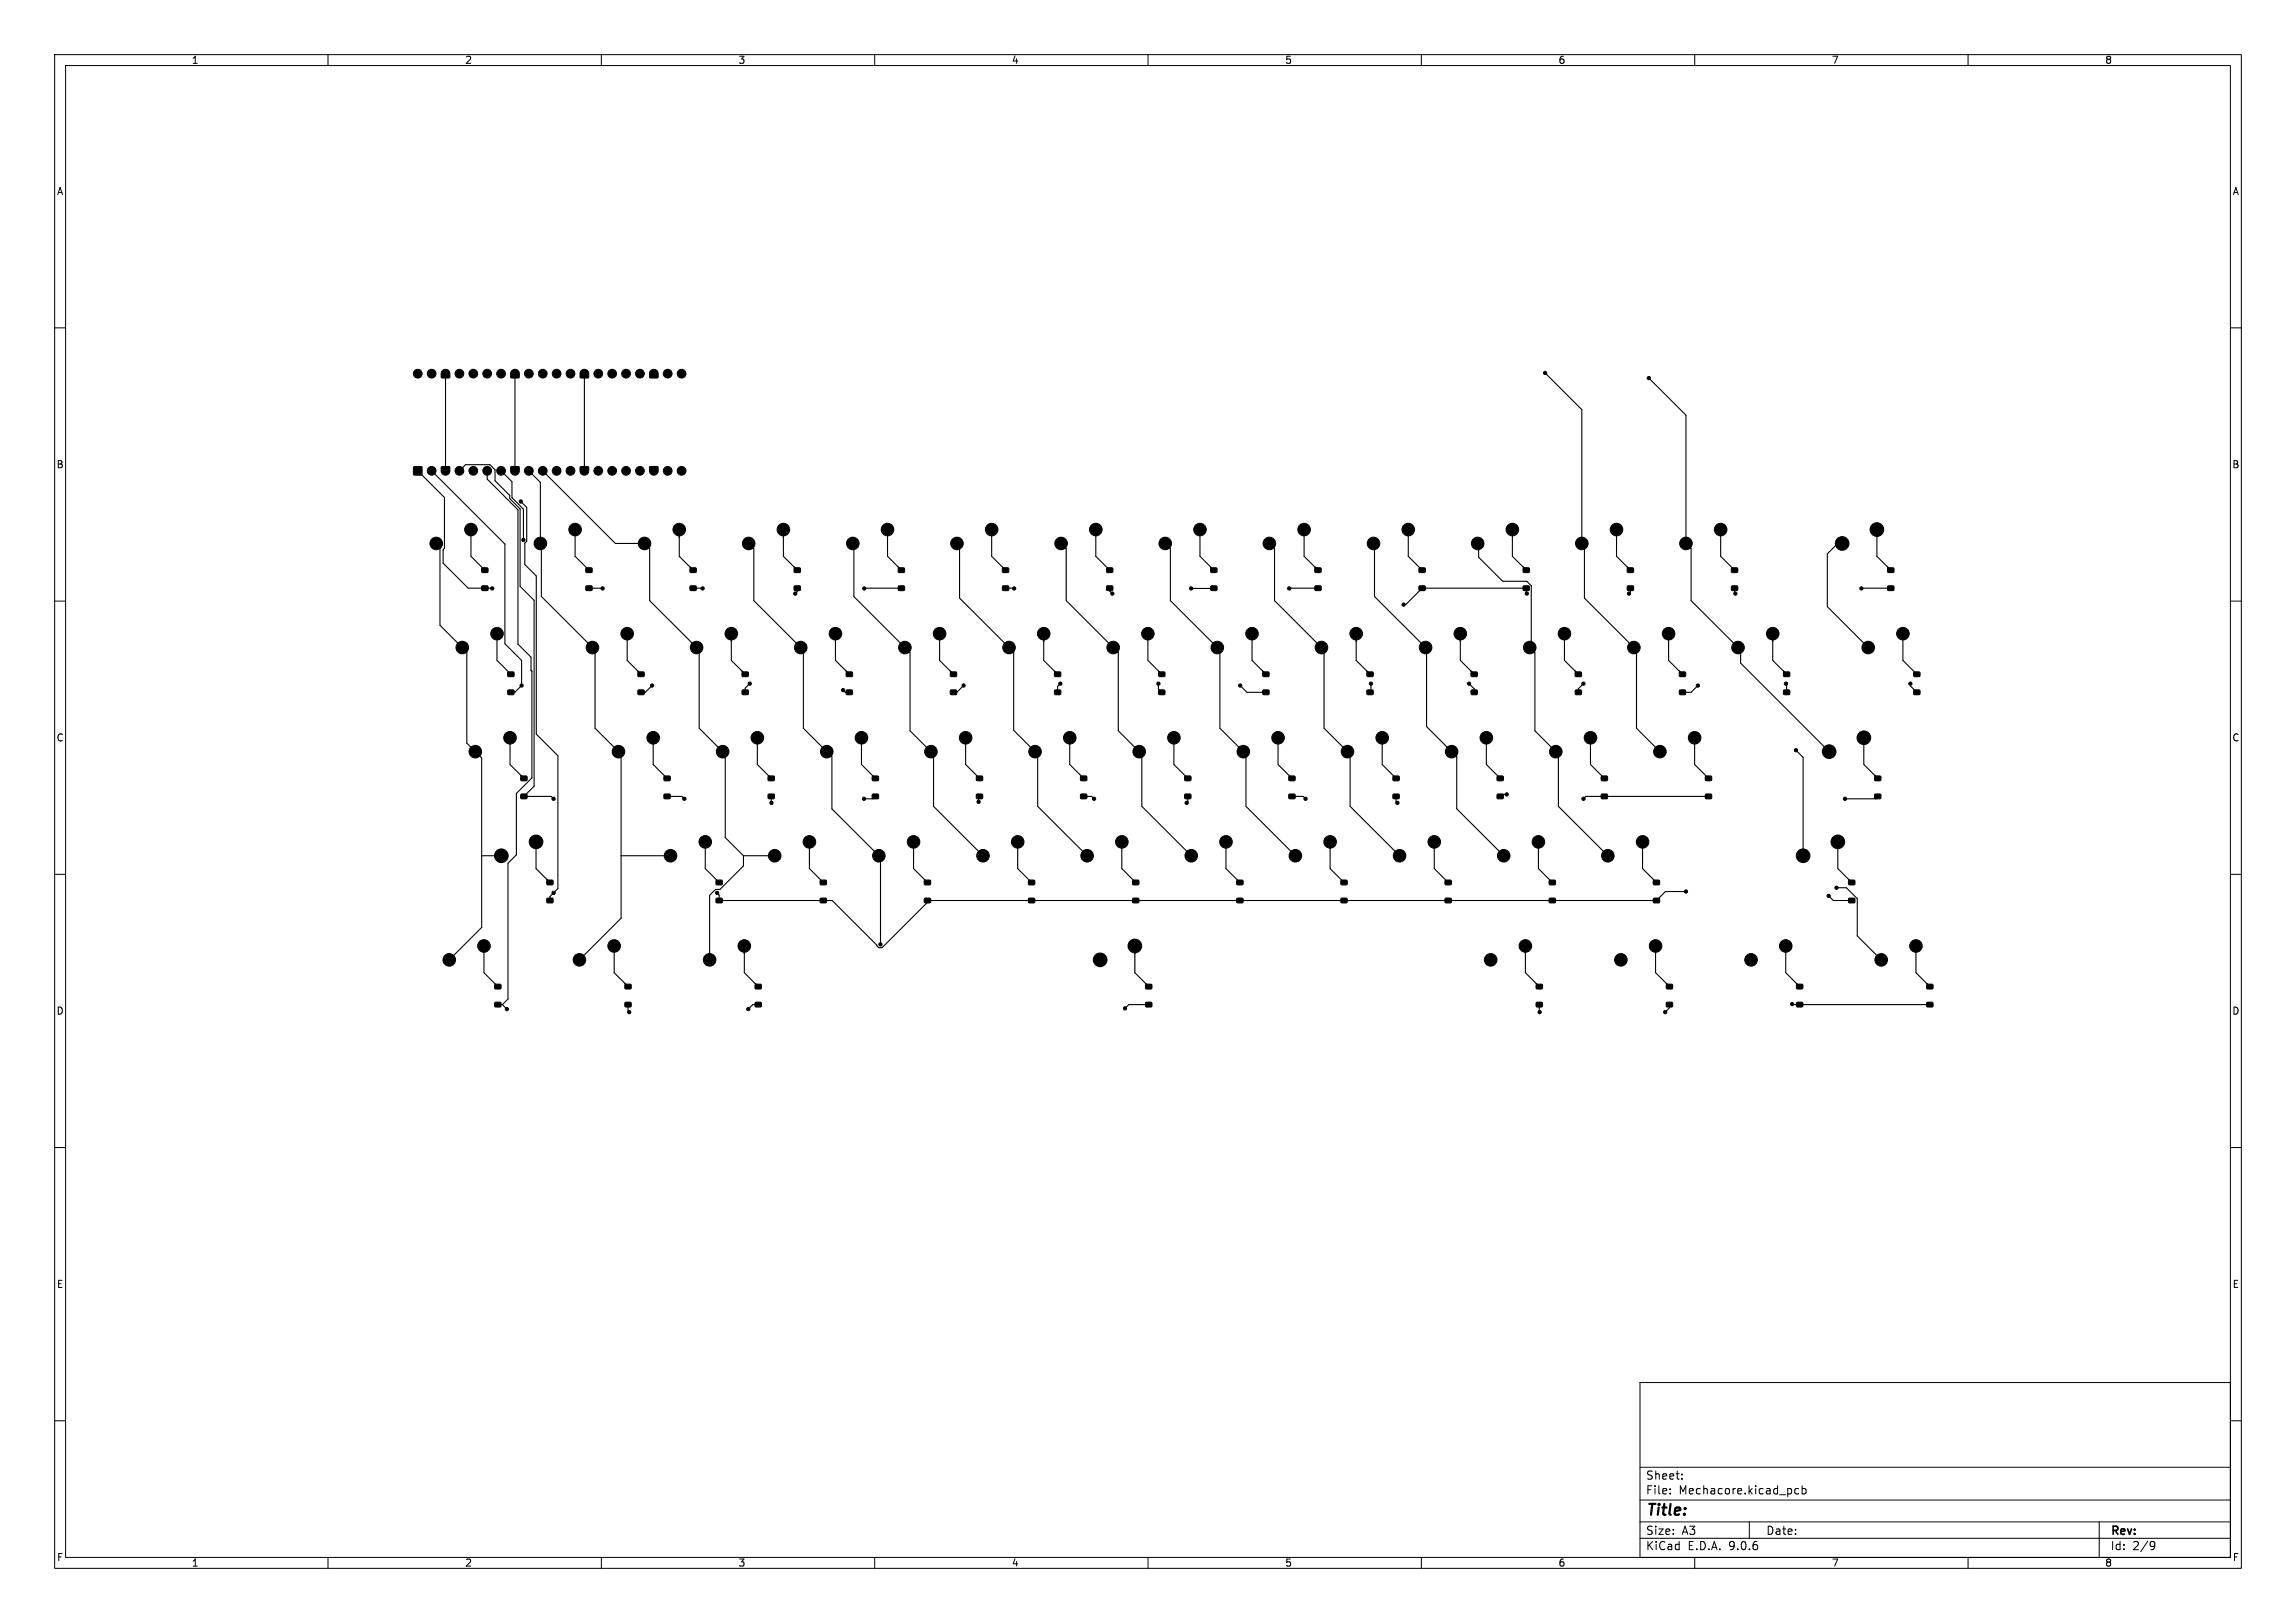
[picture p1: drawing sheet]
<svg xmlns="http://www.w3.org/2000/svg" width="420mm" height="297mm" viewBox="0 0 420 297" stroke-linecap="round" stroke-linejoin="round" font-family="sans-serif">
<defs><g id="words">
<text font-size="2.8" x="301" y="277.9">Title:</text>
<g font-size="2.1">
<text x="301" y="273.7">File:</text>
<text x="301" y="271">Sheet:</text>
<text x="307.1" y="273.7">Mechacore.kicad_pcb</text>
<text x="301" y="281.1">Size:</text>
<text x="307.6" y="281.1">A3</text>
<text x="323" y="281.1">Date:</text>
<text x="386" y="281.3">Rev:</text>
<text x="301" y="283.9">KiCad</text>
<text x="308.7" y="283.9">E.D.A.</text>
<text x="316.3" y="283.9">9.0.6</text>
<text x="386" y="283.9">Id:</text>
<text x="390.1" y="283.9">2/9</text>
</g>
<g font-size="1.8">
<text x="35" y="11.9">1</text>
<text x="85" y="11.9">2</text>
<text x="135" y="11.9">3</text>
<text x="185" y="11.9">4</text>
<text x="235" y="11.9">5</text>
<text x="285" y="11.9">6</text>
<text x="335" y="11.9">7</text>
<text x="385" y="11.9">8</text>
<text x="10.3" y="35.9">A</text>
<text x="408.3" y="35.9">A</text>
<text x="10.3" y="85.9">B</text>
<text x="408.2" y="85.9">B</text>
<text x="10.3" y="135.9">C</text>
<text x="408.2" y="135.9">C</text>
<text x="10.3" y="185.9">D</text>
<text x="408.2" y="185.9">D</text>
<text x="10.3" y="235.9">E</text>
<text x="408.3" y="235.9">E</text>
<text x="10.3" y="285.9">F</text>
<text x="35" y="286.9">1</text>
<text x="85" y="286.9">2</text>
<text x="135" y="286.9">3</text>
<text x="185" y="286.9">4</text>
<text x="235" y="286.9">5</text>
<text x="285" y="286.9">6</text>
<text x="335" y="286.9">7</text>
<text x="385" y="286.9">8</text>
<text x="408.3" y="285.9">F</text>
</g>
</g></defs>
<g fill="none" stroke="#000" stroke-width=".18">
<path d="M10 10h400v277h-400zM12 12h396v273h-396zM60 10v2M110 10v2M160 10v2M210 10v2M260 10v2M310 10v2M360 10v2M10 60h2M408 60h2M10 110h2"/>
<path d="M408 110h2M10 160h2M408 160h2M10 210h2M408 210h2M300 253h108v32h-108zM10 260h2M300 278.5h108M300 274.5h108M300 268.5h108M305.5 273.2v.2M305.5 272.5v.1"/>
<path d="M307.7 270.5v.2M307.7 269.8v.1M320 278.5v3M329 272.5l-.4-.1-.3 .3v.4l.1 .2h.6M329.7 272.5l.4-.1 .3 .3v.4l-.2 .2h-.5M329.7 271.9v1.5M384 278.5v6.5M408 260h2M60 285v2M110 285v2M160 285v2M210 285v2"/>
<path d="M260 285v2M300 281.5h108M310 285v2M360 285v2M393.6 282.1l.5 .1a.99 .99 0 0 1-.4 1.4h-.3M394.2 282.7l-.2 .2-.4 .1"/>
</g>
<g fill="#000" stroke="#000" stroke-width=".18">
<path d="M81 67.8a.8 .8 0 0 1 .8-.1 .8 .8 0 0 1 .5 .7l-.1 .7h-1.4l-.1-.8zM93.7 67.8a.8 .8 0 0 1 .8-.1 .8 .8 0 0 1 .5 .7l-.1 .7h-1.4l-.1-.8zM106.4 67.8a.8 .8 0 0 1 .8-.1 .8 .8 0 0 1 .5 .7l-.1 .7h-1.4l-.1-.8zM119.1 67.8a.8 .8 0 0 1 .8-.1 .8 .8 0 0 1 .5 .7l-.1 .7h-1.4l-.1-.8zM75.7 85.4h1.5v1.5h-1.5zM80.8 85.4h1.4l.1 .8a.8 .8 0 0 1-.8 .8 .8 .8 0 0 1-.8-.8zM93.4 85.4h1.5l.1 .8a.8 .8 0 0 1-.8 .8 .8 .8 0 0 1-.8-.8zM106.1 85.4h1.5l.1 .8a.8 .8 0 0 1-.8 .8 .8 .8 0 0 1-.8-.8zM118.8 85.4h1.5l.1 .8a.8 .8 0 0 1-.8 .8 .8 .8 0 0 1-.8-.8zM88.2 104h1v.7h-1zM88.2 107.3h1v.7h-1zM107.2 104h1.1v.7h-1.1z"/>
<path d="M107.2 107.3h1.1v.7h-1.1zM126.3 104h1v.7h-1zM126.3 107.3h1v.7h-1zM145.3 104h1.1v.7h-1.1zM145.3 107.3h1.1v.7h-1.1zM164.4 104h1v.7h-1zM164.4 107.3h1v.7h-1zM183.4 104h1.1v.7h-1.1zM183.4 107.3h1.1v.7h-1.1zM202.5 104h1v.7h-1zM202.5 107.3h1v.7h-1zM221.5 104h1.1v.7h-1.1z"/>
<path d="M221.5 107.3h1.1v.7h-1.1zM240.6 104h1v.7h-1zM240.6 107.3h1v.7h-1zM259.6 104h1.1v.7h-1.1zM259.6 107.3h1.1v.7h-1.1zM278.7 104h1v.7h-1zM278.7 107.3h1v.7h-1zM297.7 104h1.1v.7h-1.1zM297.7 107.3h1.1v.7h-1.1zM316.8 104h1v.7h-1zM316.8 107.3h1v.7h-1zM345.3 104h1.1v.7h-1.1z"/>
<path d="M345.3 107.3h1.1v.7h-1.1zM92.9 123h1.1v.8h-1.1zM92.9 126.3h1.1v.8h-1.1zM116.7 123h1.1v.8h-1.1zM116.7 126.3h1.1v.8h-1.1zM135.8 123h1v.8h-1zM135.8 126.3h1v.8h-1zM154.8 123h1.1v.8h-1.1zM154.8 126.3h1.1v.8h-1.1zM173.9 123h1v.8h-1zM173.9 126.3h1v.8h-1zM192.9 123h1.1v.8h-1.1z"/>
<path d="M192.9 126.3h1.1v.8h-1.1zM212 123h1v.8h-1zM212 126.3h1v.8h-1zM231 123h1.1v.8h-1.1zM231 126.3h1.1v.8h-1.1zM250.1 123h1v.8h-1zM250.1 126.3h1v.8h-1zM269.1 123h1.1v.8h-1.1zM269.1 126.3h1.1v.8h-1.1zM288.2 123h1v.8h-1zM288.2 126.3h1v.8h-1zM307.2 123h1.1v.8h-1.1z"/>
<path d="M307.2 126.3h1.1v.8h-1.1zM326.3 123h1v.8h-1zM326.3 126.3h1v.8h-1zM350.1 123h1.1v.8h-1.1zM350.1 126.3h1.1v.8h-1.1zM95.3 142.1h1.1v.7h-1.1zM95.3 145.4h1.1v.7h-1.1zM121.5 142.1h1.1v.7h-1.1zM121.5 145.4h1.1v.7h-1.1zM140.5 142.1h1.1v.7h-1.1zM140.5 145.4h1.1v.7h-1.1zM159.6 142.1h1.1v.7h-1.1z"/>
<path d="M159.6 145.4h1.1v.7h-1.1zM178.6 142.1h1.1v.7h-1.1zM178.6 145.4h1.1v.7h-1.1zM197.7 142.1h1.1v.7h-1.1zM197.7 145.4h1.1v.7h-1.1zM216.7 142.1h1.1v.7h-1.1zM216.7 145.4h1.1v.7h-1.1zM235.8 142.1h1.1v.7h-1.1zM235.8 145.4h1.1v.7h-1.1zM254.8 142.1h1.1v.7h-1.1zM254.8 145.4h1.1v.7h-1.1zM273.9 142.1h1.1v.7h-1.1z"/>
<path d="M273.9 145.4h1.1v.7h-1.1zM292.9 142.1h1.1v.7h-1.1zM292.9 145.4h1.1v.7h-1.1zM312 142.1h1.1v.7h-1.1zM312 145.4h1.1v.7h-1.1zM342.9 142.1h1.1v.7h-1.1zM342.9 145.4h1.1v.7h-1.1zM100.1 161.1h1v.8h-1zM100.1 164.4h1v.8h-1zM131 161.1h1.1v.8h-1.1zM131 164.4h1.1v.8h-1.1zM150.1 161.1h1v.8h-1z"/>
<path d="M150.1 164.4h1v.8h-1zM169.1 161.1h1.1v.8h-1.1zM169.1 164.4h1.1v.8h-1.1zM188.2 161.1h1v.8h-1zM188.2 164.4h1v.8h-1zM207.2 161.1h1.1v.8h-1.1zM207.2 164.4h1.1v.8h-1.1zM226.3 161.1h1v.8h-1zM226.3 164.4h1v.8h-1zM245.3 161.1h1.1v.8h-1.1zM245.3 164.4h1.1v.8h-1.1zM264.4 161.1h1v.8h-1z"/>
<path d="M264.4 164.4h1v.8h-1zM283.4 161.1h1.1v.8h-1.1zM283.4 164.4h1.1v.8h-1.1zM302.5 161.1h1v.8h-1zM302.5 164.4h1v.8h-1zM338.2 161.1h1.1v.8h-1.1zM338.2 164.4h1.1v.8h-1.1zM90.5 180.2h1.1v.7h-1.1zM90.5 183.5h1.1v.7h-1.1zM114.3 180.2h1.1v.7h-1.1zM114.3 183.5h1.1v.7h-1.1zM138.2 180.2h1v.7h-1z"/>
<path d="M138.2 183.5h1v.7h-1zM209.6 180.2h1.1v.7h-1.1zM209.6 183.5h1.1v.7h-1.1zM281 180.2h1.1v.7h-1.1zM281 183.5h1.1v.7h-1.1zM304.8 180.2h1.1v.7h-1.1zM304.8 183.5h1.1v.7h-1.1zM328.7 180.2h1v.7h-1zM328.7 183.5h1v.7h-1zM352.5 180.2h1v.7h-1zM352.5 183.5h1v.7h-1z"/>
<circle cx="76.4" cy="68.4" r=".8"/>
<circle cx="79" cy="68.4" r=".8"/>
<circle cx="84" cy="68.4" r=".8"/>
<circle cx="86.6" cy="68.4" r=".8"/>
<circle cx="89.1" cy="68.4" r=".8"/>
<circle cx="91.7" cy="68.4" r=".8"/>
<circle cx="96.7" cy="68.4" r=".8"/>
<circle cx="99.3" cy="68.4" r=".8"/>
<circle cx="101.8" cy="68.4" r=".8"/>
<circle cx="104.4" cy="68.4" r=".8"/>
<circle cx="109.4" cy="68.4" r=".8"/>
<circle cx="112" cy="68.4" r=".8"/>
<circle cx="114.5" cy="68.4" r=".8"/>
<circle cx="117.1" cy="68.4" r=".8"/>
<circle cx="122.1" cy="68.4" r=".8"/>
<circle cx="124.7" cy="68.4" r=".8"/>
<circle cx="282.6" cy="68.2" r=".3"/>
<circle cx="301.6" cy="69.2" r=".3"/>
<circle cx="79" cy="86.2" r=".8"/>
<circle cx="79.8" cy="99.4" r="1.15"/>
<circle cx="84" cy="86.2" r=".8"/>
<circle cx="86.1" cy="96.9" r="1.15"/>
<circle cx="86.6" cy="86.2" r=".8"/>
<circle cx="89.1" cy="86.2" r=".8"/>
<circle cx="91.7" cy="86.2" r=".8"/>
<circle cx="95.3" cy="91.8" r=".3"/>
<circle cx="95.7" cy="98.8" r=".3"/>
<circle cx="96.7" cy="86.2" r=".8"/>
<circle cx="98.8" cy="99.4" r="1.15"/>
<circle cx="99.3" cy="86.2" r=".8"/>
<circle cx="101.8" cy="86.2" r=".8"/>
<circle cx="104.4" cy="86.2" r=".8"/>
<circle cx="105.2" cy="96.9" r="1.15"/>
<circle cx="109.4" cy="86.2" r=".8"/>
<circle cx="112" cy="86.2" r=".8"/>
<circle cx="114.5" cy="86.2" r=".8"/>
<circle cx="117.1" cy="86.2" r=".8"/>
<circle cx="117.9" cy="99.4" r="1.15"/>
<circle cx="122.1" cy="86.2" r=".8"/>
<circle cx="124.2" cy="96.9" r="1.15"/>
<circle cx="124.7" cy="86.2" r=".8"/>
<circle cx="136.9" cy="99.4" r="1.15"/>
<circle cx="143.3" cy="96.9" r="1.15"/>
<circle cx="156" cy="99.4" r="1.15"/>
<circle cx="162.3" cy="96.9" r="1.15"/>
<circle cx="175" cy="99.4" r="1.15"/>
<circle cx="181.4" cy="96.9" r="1.15"/>
<circle cx="194.1" cy="99.4" r="1.15"/>
<circle cx="200.4" cy="96.9" r="1.15"/>
<circle cx="213.1" cy="99.4" r="1.15"/>
<circle cx="219.5" cy="96.9" r="1.15"/>
<circle cx="232.2" cy="99.4" r="1.15"/>
<circle cx="238.5" cy="96.9" r="1.15"/>
<circle cx="251.2" cy="99.4" r="1.15"/>
<circle cx="257.6" cy="96.9" r="1.15"/>
<circle cx="270.3" cy="99.4" r="1.15"/>
<circle cx="276.6" cy="96.9" r="1.15"/>
<circle cx="289.3" cy="99.4" r="1.15"/>
<circle cx="295.7" cy="96.9" r="1.15"/>
<circle cx="308.4" cy="99.4" r="1.15"/>
<circle cx="314.7" cy="96.9" r="1.15"/>
<circle cx="337" cy="99.4" r="1.25"/>
<circle cx="343.3" cy="96.9" r="1.25"/>
<circle cx="84.6" cy="118.5" r="1.15"/>
<circle cx="90" cy="107.7" r=".3"/>
<circle cx="90.9" cy="116" r="1.15"/>
<circle cx="108.4" cy="118.5" r="1.15"/>
<circle cx="110.2" cy="107.7" r=".3"/>
<circle cx="114.7" cy="116" r="1.15"/>
<circle cx="127.4" cy="118.5" r="1.15"/>
<circle cx="128.5" cy="107.7" r=".3"/>
<circle cx="133.8" cy="116" r="1.15"/>
<circle cx="145.5" cy="108.6" r=".3"/>
<circle cx="146.5" cy="118.5" r="1.15"/>
<circle cx="152.8" cy="116" r="1.15"/>
<circle cx="158.1" cy="107.7" r=".3"/>
<circle cx="165.5" cy="118.5" r="1.15"/>
<circle cx="171.9" cy="116" r="1.15"/>
<circle cx="184.6" cy="118.5" r="1.15"/>
<circle cx="185.5" cy="107.7" r=".3"/>
<circle cx="190.9" cy="116" r="1.15"/>
<circle cx="203.5" cy="108.6" r=".3"/>
<circle cx="203.6" cy="118.5" r="1.15"/>
<circle cx="210" cy="116" r="1.15"/>
<circle cx="217.9" cy="107.7" r=".3"/>
<circle cx="222.7" cy="118.5" r="1.15"/>
<circle cx="229" cy="116" r="1.15"/>
<circle cx="235.8" cy="107.7" r=".3"/>
<circle cx="241.7" cy="118.5" r="1.15"/>
<circle cx="248.1" cy="116" r="1.15"/>
<circle cx="256.8" cy="110.6" r=".3"/>
<circle cx="260.8" cy="118.5" r="1.15"/>
<circle cx="267.1" cy="116" r="1.15"/>
<circle cx="279.3" cy="108.6" r=".3"/>
<circle cx="279.8" cy="118.5" r="1.15"/>
<circle cx="286.2" cy="116" r="1.15"/>
<circle cx="298" cy="108.6" r=".3"/>
<circle cx="298.9" cy="118.5" r="1.15"/>
<circle cx="305.2" cy="116" r="1.15"/>
<circle cx="317.4" cy="108.6" r=".3"/>
<circle cx="317.9" cy="118.5" r="1.15"/>
<circle cx="324.3" cy="116" r="1.15"/>
<circle cx="340.5" cy="107.7" r=".3"/>
<circle cx="341.7" cy="118.5" r="1.15"/>
<circle cx="348.1" cy="116" r="1.15"/>
<circle cx="86.9" cy="137.5" r="1.15"/>
<circle cx="93.3" cy="135" r="1.15"/>
<circle cx="95.4" cy="125.4" r=".3"/>
<circle cx="113.1" cy="137.5" r="1.15"/>
<circle cx="119.3" cy="125.4" r=".3"/>
<circle cx="119.5" cy="135" r="1.15"/>
<circle cx="132.2" cy="137.5" r="1.15"/>
<circle cx="137.1" cy="125.1" r=".3"/>
<circle cx="138.5" cy="135" r="1.15"/>
<circle cx="151.2" cy="137.5" r="1.15"/>
<circle cx="154.2" cy="126.3" r=".3"/>
<circle cx="157.6" cy="135" r="1.15"/>
<circle cx="170.3" cy="137.5" r="1.15"/>
<circle cx="176.3" cy="125.4" r=".3"/>
<circle cx="176.6" cy="135" r="1.15"/>
<circle cx="189.3" cy="137.5" r="1.15"/>
<circle cx="194" cy="125.1" r=".3"/>
<circle cx="195.7" cy="135" r="1.15"/>
<circle cx="208.4" cy="137.5" r="1.15"/>
<circle cx="211.9" cy="125.1" r=".3"/>
<circle cx="214.7" cy="135" r="1.15"/>
<circle cx="226.9" cy="125.4" r=".3"/>
<circle cx="227.4" cy="137.5" r="1.15"/>
<circle cx="233.8" cy="135" r="1.15"/>
<circle cx="246.5" cy="137.5" r="1.15"/>
<circle cx="250.8" cy="125.1" r=".3"/>
<circle cx="252.8" cy="135" r="1.15"/>
<circle cx="265.5" cy="137.5" r="1.15"/>
<circle cx="268.7" cy="125.1" r=".3"/>
<circle cx="271.9" cy="135" r="1.15"/>
<circle cx="284.6" cy="137.5" r="1.15"/>
<circle cx="289.6" cy="125.1" r=".3"/>
<circle cx="290.9" cy="135" r="1.15"/>
<circle cx="303.6" cy="137.5" r="1.15"/>
<circle cx="310" cy="135" r="1.15"/>
<circle cx="310.6" cy="125.4" r=".3"/>
<circle cx="326.7" cy="125.1" r=".3"/>
<circle cx="328.5" cy="137.3" r=".3"/>
<circle cx="334.6" cy="137.5" r="1.25"/>
<circle cx="340.9" cy="135" r="1.25"/>
<circle cx="349.5" cy="125.1" r=".3"/>
<circle cx="91.7" cy="156.6" r="1.25"/>
<circle cx="98.1" cy="154.1" r="1.25"/>
<circle cx="101.3" cy="146.2" r=".3"/>
<circle cx="122.7" cy="156.6" r="1.15"/>
<circle cx="125.2" cy="146.2" r=".3"/>
<circle cx="129" cy="154.1" r="1.15"/>
<circle cx="141.1" cy="146.9" r=".3"/>
<circle cx="141.7" cy="156.6" r="1.15"/>
<circle cx="148.1" cy="154.1" r="1.15"/>
<circle cx="158.1" cy="146.2" r=".3"/>
<circle cx="160.8" cy="156.6" r="1.15"/>
<circle cx="167.1" cy="154.1" r="1.15"/>
<circle cx="179" cy="146.7" r=".3"/>
<circle cx="179.8" cy="156.6" r="1.15"/>
<circle cx="186.2" cy="154.1" r="1.15"/>
<circle cx="198.9" cy="156.6" r="1.15"/>
<circle cx="200.1" cy="146.2" r=".3"/>
<circle cx="205.2" cy="154.1" r="1.15"/>
<circle cx="217.1" cy="146.9" r=".3"/>
<circle cx="217.9" cy="156.6" r="1.15"/>
<circle cx="224.3" cy="154.1" r="1.15"/>
<circle cx="237" cy="156.6" r="1.15"/>
<circle cx="238.8" cy="146.2" r=".3"/>
<circle cx="243.3" cy="154.1" r="1.15"/>
<circle cx="255.6" cy="146.9" r=".3"/>
<circle cx="256" cy="156.6" r="1.15"/>
<circle cx="262.4" cy="154.1" r="1.15"/>
<circle cx="275.1" cy="156.6" r="1.15"/>
<circle cx="275.6" cy="145.4" r=".3"/>
<circle cx="281.4" cy="154.1" r="1.15"/>
<circle cx="289.6" cy="146.2" r=".3"/>
<circle cx="294.1" cy="156.6" r="1.15"/>
<circle cx="300.5" cy="154.1" r="1.15"/>
<circle cx="329.8" cy="156.6" r="1.25"/>
<circle cx="336.2" cy="154.1" r="1.25"/>
<circle cx="337.5" cy="146.2" r=".3"/>
<circle cx="82.2" cy="175.6" r="1.15"/>
<circle cx="88.5" cy="173.1" r="1.15"/>
<circle cx="101.3" cy="163.4" r=".3"/>
<circle cx="106" cy="175.6" r="1.15"/>
<circle cx="112.3" cy="173.1" r="1.15"/>
<circle cx="129.8" cy="175.6" r="1.15"/>
<circle cx="131.2" cy="163.4" r=".3"/>
<circle cx="136.2" cy="173.1" r="1.15"/>
<circle cx="161.1" cy="172.8" r=".3"/>
<circle cx="201.2" cy="175.6" r="1.25"/>
<circle cx="207.6" cy="173.1" r="1.25"/>
<circle cx="272.7" cy="175.6" r="1.15"/>
<circle cx="279" cy="173.1" r="1.15"/>
<circle cx="296.5" cy="175.6" r="1.15"/>
<circle cx="302.8" cy="173.1" r="1.15"/>
<circle cx="308.4" cy="163.1" r=".3"/>
<circle cx="320.3" cy="175.6" r="1.15"/>
<circle cx="326.7" cy="173.1" r="1.15"/>
<circle cx="334.5" cy="163.9" r=".3"/>
<circle cx="335.9" cy="162.5" r=".3"/>
<circle cx="344.1" cy="175.6" r="1.15"/>
<circle cx="350.5" cy="173.1" r="1.15"/>
<circle cx="92.7" cy="184.7" r=".3"/>
<circle cx="115.1" cy="185.2" r=".3"/>
<circle cx="136.9" cy="184.7" r=".3"/>
<circle cx="205.8" cy="184.5" r=".3"/>
<circle cx="281.6" cy="185.2" r=".3"/>
<circle cx="304.6" cy="185.2" r=".3"/>
<circle cx="327.8" cy="183.7" r=".3"/>
</g>
<g fill="none" stroke="#000" stroke-width=".2">
<path d="M81.5 68.4v17.8M94.2 68.4v17.8M106.9 68.4v17.8M282.6 68.2l6.7 6.8v24.5l.5 .4v9.6l9.6 9.5v14.3l4.2 4.3M301.6 69.2l6.8 6.8v23.5l.9 .9v9.5l9.1 9.1v2.4l16.2 16.2M76.4 86.2l4.9 4.8v9.3l-.2 .3v2.5l4.5 4.5 4.4 .1M79 86.2l13.4 13.4v18.2l3 3.1v4.5l-1.2 1.3h-.7M79.8 99.5l.7 .6v14.3l4.9 4.9v16.7l2.7 2.7v31l-5.9 5.9M84 86.2l1.2-1.2h4.4l1 1v2l2.6 2.7v.5l1.9 1.9v14.2l2.6 2.6v34l-1.9 1.8h5l.5 .5M86.1 96.9v4.9l2.6 2.5M89.1 86.2v1.5l5.6 5.6v24.6l2.4 2.4v2.4l.2 .1v19.6l-2.8 2.8v11.2l-1.6 1.6v24.8l-1 1M91.7 86.2l1.9 2v2.9l2.1 2.1v5.6"/>
<path d="M95.3 91.8l1 1.1v6.1l-.3 .4v3.9l2.1 2.1v28.9l4 4v24.3l-1.5 1.5v.7M96.7 86.2l2.1 2.1v11.2l.2 .1v9.6l9.9 9.8v14.3l4.7 4.7v30l-7.6 7.6M99.3 86.2l13.3 13.3h5.3l.9 .9v9.5l9.1 9.1v14.3l4.8 4.7v15.3l3.3 3.3M105.2 96.9h.1M105.2 96.9v4.9l2.5 2.5M124.2 96.9v4.9l2.6 2.5M124.2 98.3h.1M136.9 99.5l1 .9v9.5l9.1 9.1v14.3l5.2 5.2v9.5l8.9 8.9v15.9M143.3 96.9v4.9l2.5 2.5M143.3 98.3h.1M156 99.5l.2 .1v9.6l10.3 10.2v14.3l4.3 4.3v9.6l9 9M162.3 96.9h.1"/>
<path d="M162.3 96.9v4.9l2.6 2.5M175 99.5l.5 .4v9.6l9.9 9.9v14.2l4.4 4.4v9.6l9.1 9M181.4 96.9h.1M181.4 96.9v4.9l2.5 2.5M194.1 99.5l.9 .9v9.5l9.6 9.5v14.3l4.3 4.3v9.6l9 9M200.4 96.9h.1M200.4 96.9v4.9l2.6 2.5M213.1 99.5l1 .9v9.5l9.1 9.1v14.3l4.7 4.7v9.6l9.1 9M219.5 96.9h.1M219.5 96.9v4.9l2.5 2.5M232.2 99.5l.9 .9v9.5l9.1 9.1v14.3l4.8 4.7v9.6l9 9M238.5 96.9h.1"/>
<path d="M238.5 96.9v4.9l2.6 2.5M251.2 99.5l.2 .1v9.6l9.6 9.5v14.3l5.5 5.5v9.5l8.6 8.6M257.6 96.9h.1M257.6 96.9v4.9l2.5 2.5M270.3 99.5l.2 .1v2.4l4.4 4.4h4.4l.8 .8v11l-.3 .3 1 .9v14.3l4.3 4.3v9.6l9 9M276.6 96.9h.1M276.6 96.9v4.9l2.6 2.5M295.7 96.9h.1M295.7 96.9v4.9l2.5 2.5M314.7 96.9h.1M314.7 96.9v4.9l2.6 2.5M337 99.5h-.8l-1.9 1.8v9.7l7.4 7.5"/>
<path d="M343.3 96.9h.1M343.3 96.9v4.9l2.6 2.5M90.9 116v4.9l2.6 2.5M107.7 107.6l2.5 .1M107.7 104.3h.1M114.7 116h.1M114.7 116v4.9l2.6 2.5M126.8 104.3h.1M126.8 107.6l1.7 .1M133.8 116v4.9l2.5 2.5M133.8 117.3h.1M145.8 104.3h.1"/>
<path d="M145.8 107.6v.7l-.3 .3M152.8 116v4.9l2.6 2.5M152.8 117.3h.1M164.9 104.3h.1M164.9 107.6l-6.8 .1M171.9 116h.1M171.9 116v4.9l2.5 2.5-.6-.6M183.9 104.3h.1M183.9 107.6l1.6 .1M190.9 116v4.9l2.6 2.5M190.9 117.3h.1M203 107.6v.5l.5 .5"/>
<path d="M203 104.3h.1M210 116h.1M210 116v4.9l2.5 2.5M222 104.3h.1M222 107.6l-4.1 .1M229 116h.1M229 116v4.9l2.6 2.5M241.1 104.3h.1M241.1 107.6l-5.3 .1M248.1 116v4.9l2.5 2.5M248.1 117.3h.1M260.1 104.3h.1"/>
<path d="M267.1 116v4.9l2.6 2.5M267.1 117.3h.1M279.2 104.3h.1M279.3 108.6l-.1-1h-19.1l-3 3h-.3M286.2 116h.1M286.2 116v4.9l2.5 2.5M298.2 104.3h.1M298.2 107.6v.8l-.2 .2M305.2 116h.1M305.2 116v4.9l2.6 2.5M317.3 107.6v.9l.1 .1M317.3 104.3h.1"/>
<path d="M324.3 116v4.9l2.5 2.5M324.3 117.3h.1M345.3 103.8h.1M345.9 107.6l-5.4 .1M348.1 116v4.9l2.5 2.5M93.3 135h.1M93.3 135v4.9l2.5 2.5M116.7 122.8h.1M119.3 125.4l-1.3 1.3h-.7M119.5 135v4.9l2.5 2.5M135.7 122.8h.1M137.1 125.1l-.8 .8v.8"/>
<path d="M138.5 135v4.9l2.6 2.5M154.2 126.3l.4 .4h.8M154.8 122.8h.1M157.6 135v4.9l2.5 2.5M173.8 122.8h.1M176.3 125.4l-1.3 1.3h-.6M176.6 135v4.9l2.6 2.5M192.9 122.8h.1M194 125.1l-.5 .5v1.1M195.7 135v4.9l2.5 2.5M211.9 125.1v1l.6 .6M211.9 122.8h.1"/>
<path d="M214.7 135v4.9l2.6 2.5M226.9 125.4l1.2 1.3h3.5M231 122.8h.1M233.8 135v4.9l2.5 2.5M250 122.8h.1M250.8 125.1v1.4l-.2 .2M252.8 135v4.9l2.6 2.5M268.7 125.1l1 1v.6M269.1 122.8h.1M271.9 135v4.9l2.5 2.5M288.1 122.8h.1M289.6 125.1l-.9 .9v.7"/>
<path d="M290.9 135v4.9l2.6 2.5M307.2 122.8h.1M310 135v4.9l2.5 2.5M310.6 125.4l-1.3 1.3h-1.5M326.2 122.8h.1M326.7 125.1l.1 .1v1.5M328.5 137.3l1.3 1.3v18M340.9 135h.1M340.9 135v4.9l2.6 2.5M349.5 125.1v.4l1.1 1.2M88.1 156.6h3.6M95.3 141.9h.1"/>
<path d="M98.1 154.1v4.8l2.5 2.6M113.6 156.6h9.1M122 145.7h2.7l.5 .5M129 154.1v4.8l2.6 2.6M136 156.6h5.7M136 156.6v1.9l-4.3 4.3h-.8l-1.1 1v11.8M141.1 145.7v1.2M148.1 154.1v4.8l2.5 2.6M160.1 145.7l-.4 .5h-1.6M167.1 154.1v4.8l2.5 2.6M179.2 145.7l-.2 .2v.8M186.2 154.1v4.8l2.5 2.6"/>
<path d="M198.2 145.7h1.5l.4 .5M205.2 154.1v4.8l2.5 2.6M217.3 145.7v1l-.2 .2M224.3 154.1v4.8l2.5 2.6M236.3 145.7h2.1l.4 .5M243.3 154.1v4.8l2.5 2.6M255.4 145.7v1l.2 .2M262.4 154.1v4.8l2.5 2.6M275.6 145.4h-.8l-.4 .3M281.4 154.1v4.8l2.5 2.6M300.5 154.1v4.8l2.5 2.6M312.5 145.7h-22.4l-.5 .5"/>
<path d="M336.2 154.1h.1M336.2 154.1v4.8l2.5 2.6M342.9 141.9h.1M343.5 145.7l-.5 .5h-5.5M88.5 173.1v4.9l2.6 2.5M100 160.9h.1M112.3 173.1h.1M112.3 173.1v4.9l2.6 2.5M114.3 180h.1M136.2 173.1v4.9l2.5 2.5M136.2 174.5h.1M207.6 173.1v4.9l2.5 2.5"/>
<path d="M207.6 174.5h.1M209.6 180h.1M279 173.1v4.9l2.6 2.5M279 174.5h.1M302.8 173.1v4.9l2.6 2.5M302.8 174.5h.1M304.8 180h.1M308.4 163.1h-3.8l-1.6 1.7h-133.4v.3l-8.2 8.3h-.7l-8.5-8.6h-20.6v-1l-.4-.4M326.7 173.1h.1M326.7 173.1v4.9l2.5 2.5M334.5 163.9l.9 .9h3.3M335.9 162.5h1.8l2 2v6.8l4.4 4.3"/>
<path d="M338.7 161.5h.1M350.5 173.1h.1M350.5 173.1v4.9l2.5 2.5M352.4 180h.1M91.1 183.8h.8M91.9 183.8l.8 .9M114.9 183.8v1.2l.2 .2M138.7 180.5h.1M138.7 183.8h-1l-.8 .9M210.1 183.8h-3.6l-.7 .7M281.6 180.5h.1M281.6 183.8v1.4"/>
<path d="M305.4 183.8v.6l-.8 .8M327.8 183.7l.1 .1h25.1M329.2 180.5h.1"/>
</g>
<use href="#words"/>
</svg>
